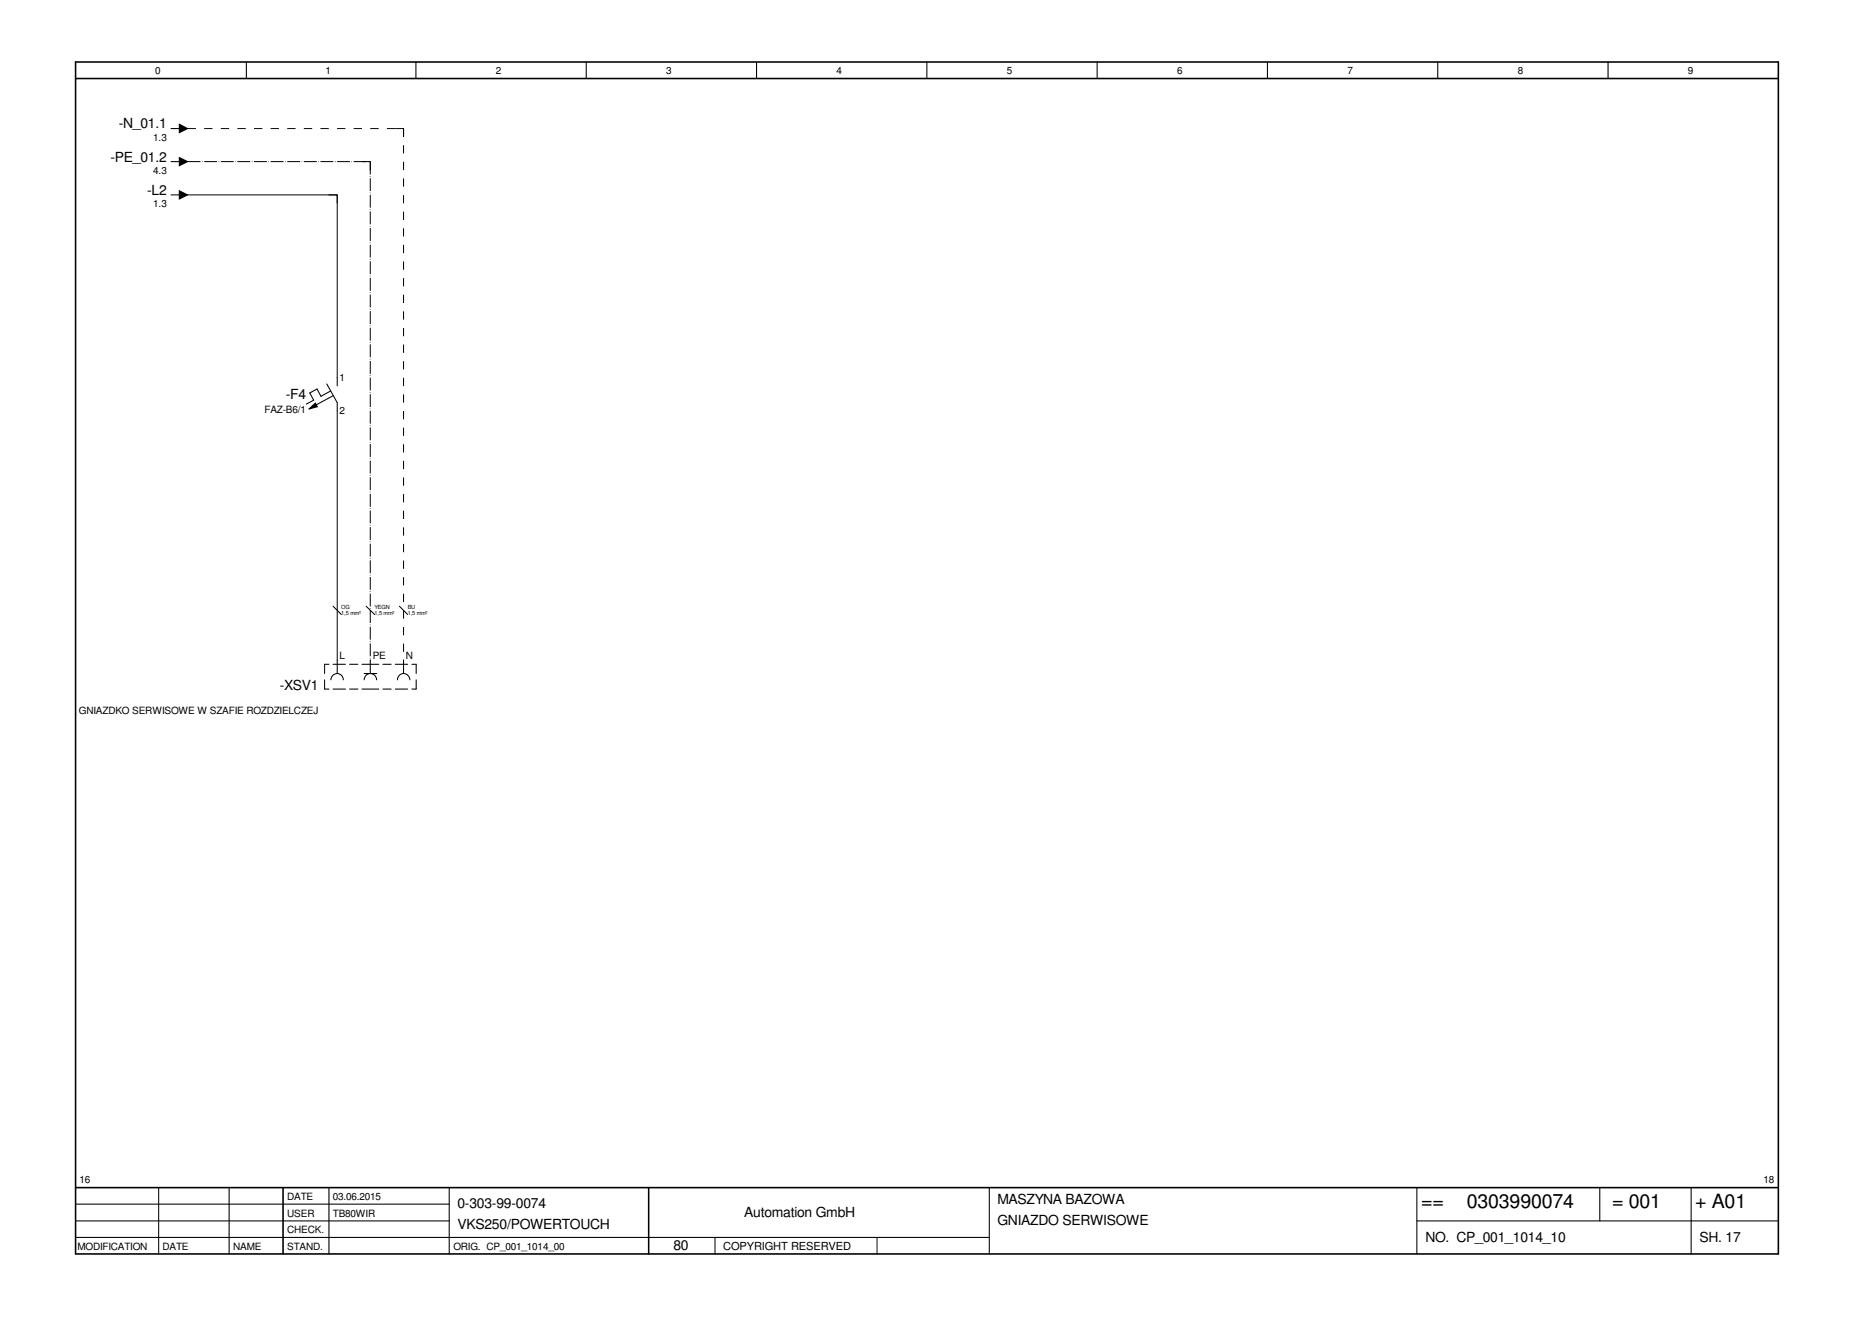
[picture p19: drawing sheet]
<svg xmlns="http://www.w3.org/2000/svg" width="297mm" height="211mm" viewBox="0 0 297 211" stroke-linecap="round" stroke-linejoin="round" font-family="sans-serif">
<defs><g id="words">
<g font-size="3.1">
<text x="226.6" y="192.9">==</text>
<text x="233.9" y="192.6">0303990074</text>
<text x="257" y="192.9">= 001</text>
<text x="270.3" y="192.9">+ A01</text>
</g>
<g font-size="2.2">
<text x="18.9" y="20.5">-N_01.1</text>
<text x="17.6" y="25.8">-PE_01.2</text>
<text x="23.5" y="31.1">-L2</text>
<text x="45.6" y="63.7">-F4</text>
<text x="44.6" y="110.1">-XSV1</text>
<text x="159" y="192">MASZYNA BAZOWA</text>
<text x="72.9" y="192.6">0-303-99-0074</text>
<text x="72.9" y="195.9">VKS250/POWERTOUCH</text>
<text x="118.6" y="194.1">Automation GmbH</text>
<text x="159" y="195.3">GNIAZDO SERWISOWE</text>
<text x="227.3" y="197.9">NO. CP_001_1014_10</text>
<text x="271" y="197.9">SH. 17</text>
<text x="107.4" y="199.3">80</text>
</g>
<text font-size="1.8" x="115.3" y="199.3">COPYRIGHT RESERVED</text>
<g font-size="1.6">
<text x="24.8" y="11.9">0</text>
<text x="51.9" y="11.9">1</text>
<text x="79.1" y="11.9">2</text>
<text x="106.2" y="11.9">3</text>
<text x="133.4" y="11.9">4</text>
<text x="160.5" y="11.9">5</text>
<text x="187.7" y="11.9">6</text>
<text x="214.8" y="11.9">7</text>
<text x="242" y="11.9">8</text>
<text x="269.1" y="11.9">9</text>
<text x="24.4" y="22.4">1.3</text>
<text x="24.4" y="27.7">4.3</text>
<text x="24.4" y="33">1.3</text>
<text x="42.2" y="65.8">FAZ-B6/1</text>
<text x="54.2" y="60.8">1</text>
<text x="54.2" y="66">2</text>
<text x="54.2" y="105.1">L</text>
<text x="59.4" y="105.1">PE</text>
<text x="64.7" y="105.1">N</text>
<text x="12.6" y="113.8">GNIAZDKO SERWISOWE W SZAFIE ROZDZIELCZEJ</text>
<text x="12.7" y="188.6">16</text>
<text x="45.8" y="191.3">DATE</text>
<text x="53.1" y="191.3">03.06.2015</text>
<text x="281.2" y="188.6">18</text>
<text x="45.8" y="196.6">CHECK.</text>
<text x="45.8" y="194">USER</text>
<text x="53.1" y="194">TB80WIR</text>
<text x="12.4" y="199.3">MODIFICATION</text>
<text x="25.9" y="199.3">DATE</text>
<text x="37.2" y="199.3">NAME</text>
<text x="45.8" y="199.3">STAND.</text>
<text x="72.3" y="199.3">ORIG. CP_001_1014_00</text>
</g>
<g font-size=".9">
<text x="54.4" y="97.1">OG</text>
<text x="54.4" y="98.1">1,5 mm²</text>
<text x="59.7" y="97.1">YEGN</text>
<text x="59.7" y="98.1">1,5 mm²</text>
<text x="65" y="97.1">BU</text>
<text x="65" y="98.1">1,5 mm²</text>
</g>
</g></defs>
<path d="M202.3 9.7l-190.4 190.4M11.9 156.8l61.8 43.3" fill="none" stroke="#fff" stroke-width=".16"/>
<path d="M12 9.9h271.5v190h-271.5zM12 12.5h271.5M12 189.3h271.5M45.1 189.3v10.6M103.4 189.3v10.6" fill="none" stroke="#000" stroke-width=".25"/>
<g fill="none" stroke="#000" stroke-width=".17">
<path d="M28.6 19.8l1.3 .7-1.3 .7zM39.3 9.9v2.6M66.3 9.9v2.6M93.5 9.9v2.6M120.6 9.9v2.6M147.8 9.9v2.6M174.9 9.9v2.6M202.1 9.9v2.6M229.2 9.9v2.6M256.4 9.9v2.6M27.3 20.5h1.3M27.3 25.8h1.3"/>
<path d="M27.3 31.1h1.3M28.6 25.1l1.3 .7-1.3 .6zM28.6 30.4l1.3 .7-1.3 .6zM49.3 65.2l1-.9 .3 .6zM52.1 61.2l1.7 3v1.3M52.7 62.3l-1.5 .9-.6-1.2-1.2 .6 .6 1.2-1.2 .6M53.1 63.1l-2.7 1.4M53.8 60.2v1.3M53.1 96.7l1.3 1.3M58.4 96.7l1.3 1.3M63.7 96.7l1.3 1.3M51.8 108.4v1.5h.6"/>
<path d="M52.4 105.9h-.6v1.5M52.8 108.4a.99 .99 0 0 1 .9-1 .99 .99 0 0 1 1 1M53.1 109.9h2M53.1 105.9h2M53.8 105.2v2.2M55.7 105.9h1.4M55.7 109.9h1.4M57.7 109.9h2.7M57.7 105.9h2.7M58.1 107.4h1.9M58.1 108.4a.99 .99 0 0 1 1-1 .99 .99 0 0 1 .9 1M59 105.2v2.2"/>
<path d="M61 105.9h1.4M61 109.9h1.4M63 109.9h2M63 105.9h2M63.4 108.4a.99 .99 0 0 1 1-1 .99 .99 0 0 1 .9 1M64.3 105.2v2.2M65.7 105.9h.7v1.5M66.4 108.4v1.5h-.7M12 194.7h59.6M12 192h59.6M12.1 197.3h145.6M25.3 189.3v10.6"/>
<path d="M36.5 189.3v10.6M52.5 189.3v10.6M71.6 189.3v10.6M114 197.3v2.6M157.7 189.3v10.6M225.9 194.7h57.6M225.9 189.3v10.6M255.1 189.3v5.4M269.6 189.3v10.6"/>
</g>
<path d="M29.9 31.1h23.9v29.1M52.5 31.1h1.3v1.3M53.8 65.5v39.8M139.8 197.3v2.6" fill="none" stroke="#000" stroke-width=".16"/>
<path d="M29.9 25.8h29.1M57.7 25.8h1.3M59 25.8v79.5M59 25.8v1.3" fill="none" stroke="#000" stroke-width=".16" stroke-dasharray="2.1 .3 .1 .3" stroke-linecap="butt"/>
<path d="M28.6 19.8l1.3 .7-1.3 .7zM28.6 25.1l1.3 .7-1.3 .6zM28.6 30.4l1.3 .7-1.3 .6zM58.9 25.7l.2 .1zM59 27h.1v.2zM64.2 20.4l.2 .1h-.2zM64.3 21.7v.2zM49.3 65.2l1-.9 .3 .6zM59 105.1h.1v.2zM64.3 105.1v.2z" fill="#000"/>
<path d="M29.9 20.5h34.4M63 20.5h1.3M64.3 20.5v84.8M64.3 20.5v1.3" fill="none" stroke="#000" stroke-width=".16" stroke-dasharray="1.3 1.3" stroke-linecap="butt"/>
<use href="#words"/>
</svg>
